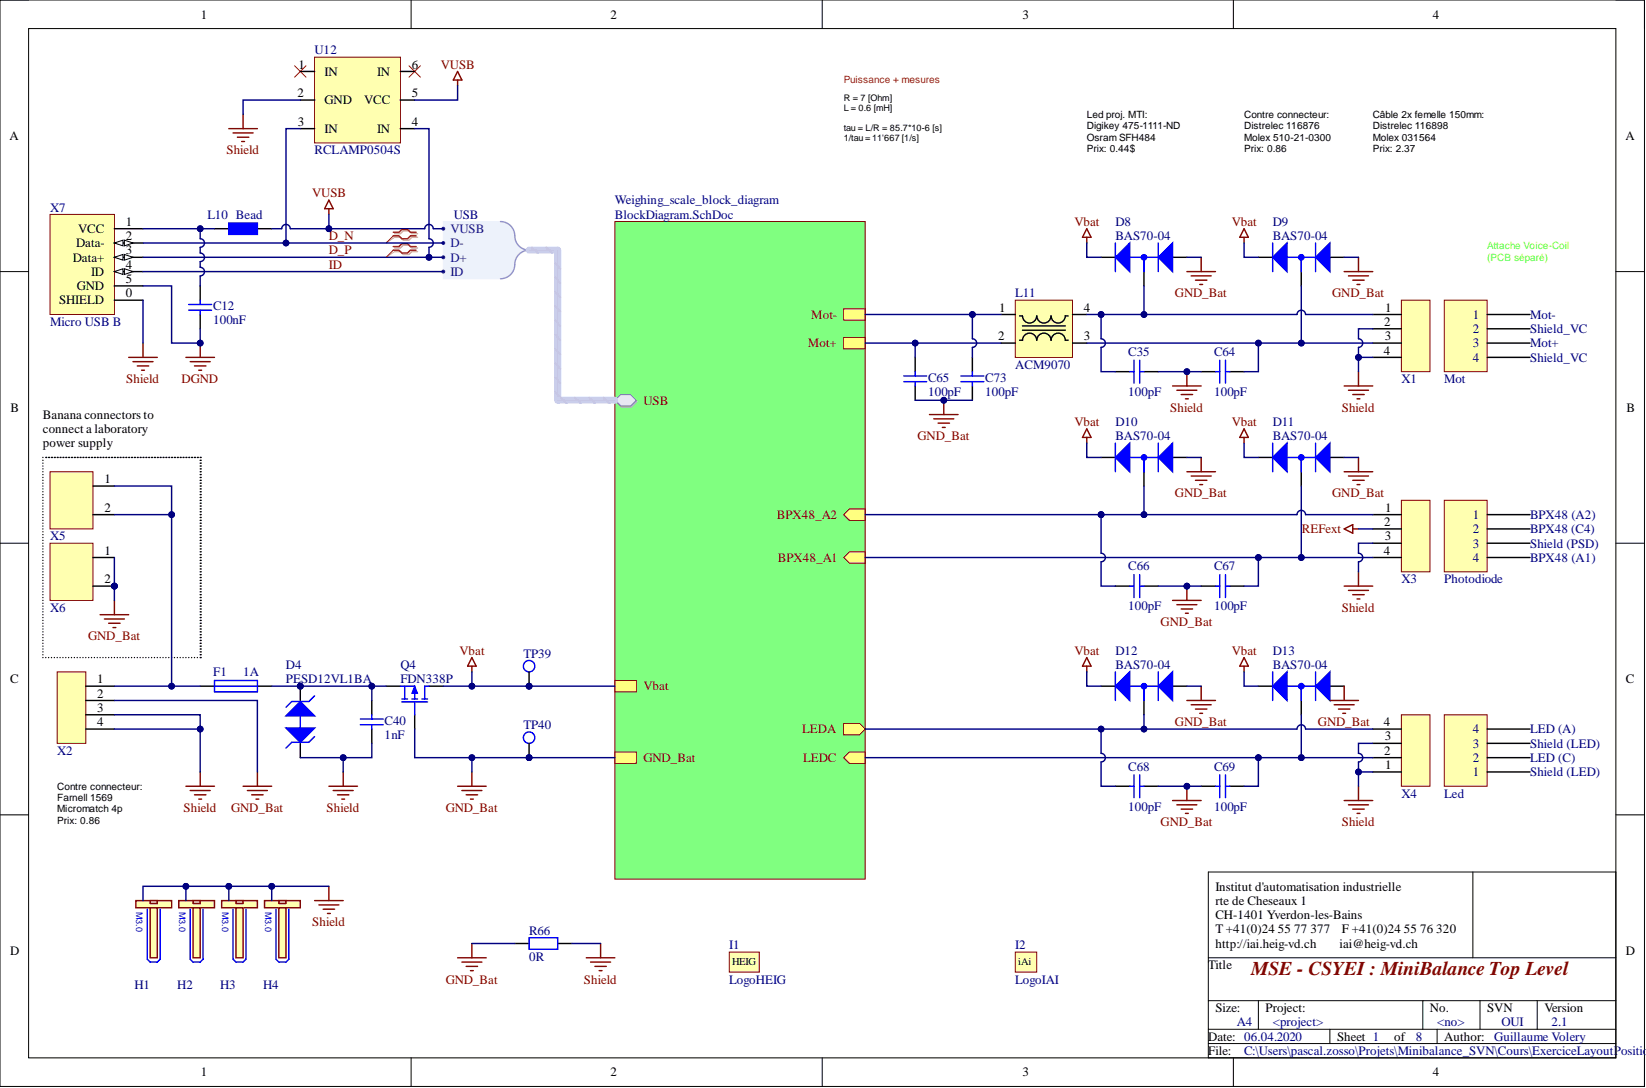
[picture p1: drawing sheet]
<svg xmlns="http://www.w3.org/2000/svg" width="292mm" height="193mm" viewBox="0 0 292 193" stroke-linecap="round" stroke-linejoin="round" font-family="sans-serif">
<defs><g id="words">
<text font-size="3.5" fill="#800000" x="222" y="172.9">MSE - CSYEI : MiniBalance TopLevel</text>
<g font-size="2.3">
<text x="35.6" y="3.3">1</text>
<text x="108.4" y="3.3">2</text>
<text x="181.4" y="3.3">3</text>
<text x="254.3" y="3.3">4</text>
<text x="52.8" y="17.2">2</text>
<text x="53" y="12.2">1</text>
<text x="57.6" y="13.4">IN</text>
<text x="66.9" y="13.4">IN</text>
<text x="73.1" y="17.2">5</text>
<text x="73.1" y="12.2">6</text>
<text x="52.9" y="22.3">3</text>
<text x="57.6" y="18.5">GND</text>
<text x="57.6" y="23.6">IN</text>
<text x="64.6" y="18.5">VCC</text>
<text x="66.9" y="23.6">IN</text>
<text x="73.1" y="22.3">4</text>
<text x="1.7" y="24.8">A</text>
<text x="288.4" y="24.8">A</text>
<text x="13.9" y="41.3">VCC</text>
<text x="22.3" y="40.1">1</text>
<text x="12.9" y="46.4">Data+</text>
<text x="13.5" y="43.9">Data-</text>
<text x="22.3" y="42.6">2</text>
<text x="22.3" y="45.1">3</text>
<text x="22.3" y="47.7">4</text>
<text x="13.6" y="51.5">GND</text>
<text x="16.2" y="48.9">ID</text>
<text x="22.3" y="50.2">5</text>
<text x="22.3" y="52.7">0</text>
<text x="10.5" y="54">SHIELD</text>
<text x="177.3" y="55.3">1</text>
<text x="192.4" y="55.3">4</text>
<text x="245.6" y="57.8">2</text>
<text x="245.8" y="55.3">1</text>
<text x="177.1" y="60.3">2</text>
<text x="192.4" y="60.3">3</text>
<text x="245.6" y="62.9">4</text>
<text x="245.7" y="60.3">3</text>
<text x="1.9" y="73">B</text>
<text x="7.6" y="74.3">Banana connectors to</text>
<text x="7.6" y="76.8">connect a laboratory</text>
<text x="288.6" y="73">B</text>
<text x="7.6" y="79.4">power supply</text>
<text x="18.5" y="85.7">1</text>
<text x="18.5" y="90.8">2</text>
<text x="245.6" y="93.3">2</text>
<text x="245.7" y="95.8">3</text>
<text x="245.8" y="90.8">1</text>
<text x="18.5" y="98.4">1</text>
<text x="245.6" y="98.4">4</text>
<text x="18.5" y="103.4">2</text>
<text x="1.8" y="121.2">C</text>
<text x="17.3" y="123.7">2</text>
<text x="17.3" y="121.2">1</text>
<text x="288.5" y="121.2">C</text>
<text x="17.3" y="126.3">3</text>
<text x="17.3" y="128.8">4</text>
<text x="245.6" y="128.8">4</text>
<text x="245.7" y="131.3">3</text>
<text x="245.6" y="133.9">2</text>
<text x="245.8" y="136.4">1</text>
<text x="215.7" y="158">Institut d'automatisation industrielle</text>
<text x="215.7" y="160.5">rte de Cheseaux 1</text>
<text x="215.7" y="163">CH-1401 Yverdon-les-Bains</text>
<text x="215.7" y="165.6">T +41(0)24</text>
<text x="226.8" y="165.6">55</text>
<text x="229.7" y="165.6">77</text>
<text x="232.5" y="165.6">377</text>
<text x="238.1" y="165.6">F +41(0)24</text>
<text x="249.1" y="165.6">55</text>
<text x="252" y="165.6">76</text>
<text x="254.9" y="165.6">320</text>
<text x="1.8" y="169.4">D</text>
<text x="214.4" y="171.9">Title</text>
<text x="215.7" y="168.1">http://iai.heig-vd.ch</text>
<text x="237.7" y="168.1">iai@heig-vd.ch</text>
<text x="288.5" y="169.4">D</text>
<text x="215.7" y="179.5">Size:</text>
<text x="224.6" y="179.5">Project:</text>
<text x="253.8" y="179.5">No.</text>
<text x="263.9" y="179.5">SVN</text>
<text x="274.1" y="179.5">Version</text>
<text x="214.4" y="184.6">Date: 06.04.2020</text>
<text x="237.3" y="184.6">Sheet 1</text>
<text x="247.4" y="184.6">of</text>
<text x="256.3" y="184.6">Author:</text>
<text x="35.6" y="190.9">1</text>
<text x="108.4" y="190.9">2</text>
<text x="181.4" y="190.9">3</text>
<text x="214.4" y="187.1">File:</text>
<text x="254.3" y="190.9">4</text>
</g>
<g font-size="2.3" fill="#000080">
<text x="55.8" y="9.6">U12</text>
<text x="55.8" y="27.4">RCLAMP0504S</text>
<text x="8.9" y="37.5">X7</text>
<text x="36.8" y="38.8">L10 Bead</text>
<text x="80.5" y="38.8">USB</text>
<text x="109.1" y="36.3">Weighing_scale_block_diagram</text>
<text x="109.1" y="38.8">BlockDiagram.SchDoc</text>
<text x="197.9" y="40.1">D8</text>
<text x="225.8" y="40.1">D9</text>
<text x="197.9" y="42.6">BAS70-04</text>
<text x="225.8" y="42.6">BAS70-04</text>
<text x="180.2" y="52.7">L11</text>
<text x="8.9" y="57.8">Micro USB B</text>
<text x="37.8" y="55">C12</text>
<text x="37.8" y="57.6">100nF</text>
<text x="261.4" y="56.5">1</text>
<text x="261.4" y="59.1">2</text>
<text x="271.5" y="56.5">Mot-</text>
<text x="271.5" y="59.1">Shield_VC</text>
<text x="180.2" y="65.4">ACM9070</text>
<text x="200.2" y="63.1">C35</text>
<text x="215.4" y="63.1">C64</text>
<text x="261.4" y="61.6">3</text>
<text x="261.4" y="64.1">4</text>
<text x="271.5" y="61.6">Mot+</text>
<text x="271.5" y="64.1">Shield_VC</text>
<text x="164.7" y="67.7">C65</text>
<text x="164.7" y="70.2">100pF</text>
<text x="174.8" y="67.7">C73</text>
<text x="174.8" y="70.2">100pF</text>
<text x="200.2" y="70.2">100pF</text>
<text x="215.4" y="70.2">100pF</text>
<text x="248.7" y="67.9">X1</text>
<text x="256.3" y="67.9">Mot</text>
<text x="197.9" y="75.6">D10</text>
<text x="225.8" y="75.6">D11</text>
<text x="197.9" y="78.1">BAS70-04</text>
<text x="225.8" y="78.1">BAS70-04</text>
<text x="8.9" y="95.8">X5</text>
<text x="261.4" y="92">1</text>
<text x="261.4" y="94.6">2</text>
<text x="271.5" y="92">BPX48 (A2)</text>
<text x="271.5" y="94.6">BPX48 (C4)</text>
<text x="200.2" y="101.2">C66</text>
<text x="215.4" y="101.2">C67</text>
<text x="261.4" y="97.1">3</text>
<text x="261.4" y="99.6">4</text>
<text x="271.5" y="97.1">Shield (PSD)</text>
<text x="271.5" y="99.6">BPX48 (A1)</text>
<text x="248.7" y="103.4">X3</text>
<text x="256.3" y="103.4">Photodiode</text>
<text x="8.9" y="108.5">X6</text>
<text x="200.2" y="108.3">100pF</text>
<text x="215.4" y="108.3">100pF</text>
<text x="37.8" y="119.9">F1</text>
<text x="43.1" y="119.9">1A</text>
<text x="50.8" y="118.7">D4</text>
<text x="71.1" y="118.7">Q4</text>
<text x="92.9" y="116.6">TP39</text>
<text x="197.9" y="116.1">D12</text>
<text x="197.9" y="118.7">BAS70-04</text>
<text x="225.8" y="116.1">D13</text>
<text x="225.8" y="118.7">BAS70-04</text>
<text x="50.8" y="121.2">PESD12VL1BA</text>
<text x="71.1" y="121.2">FDN338P</text>
<text x="68.3" y="128.5">C40</text>
<text x="68.3" y="131.1">1nF</text>
<text x="92.9" y="129.3">TP40</text>
<text x="261.4" y="130.1">4</text>
<text x="271.5" y="130.1">LED (A)</text>
<text x="10.2" y="133.9">X2</text>
<text x="200.2" y="136.7">C68</text>
<text x="215.4" y="136.7">C69</text>
<text x="261.4" y="132.6">3</text>
<text x="261.4" y="135.1">2</text>
<text x="261.4" y="137.7">1</text>
<text x="271.5" y="135.1">LED (C)</text>
<text x="271.5" y="132.6">Shield (LED)</text>
<text x="271.5" y="137.7">Shield (LED)</text>
<text x="200.2" y="143.8">100pF</text>
<text x="215.4" y="143.8">100pF</text>
<text x="248.7" y="141.5">X4</text>
<text x="256.3" y="141.5">Led</text>
<text x="93.9" y="165.8">R66</text>
<text x="93.9" y="170.4">0R</text>
<text x="129.4" y="168.4">I1</text>
<text x="180.2" y="168.4">I2</text>
<text x="23.9" y="175.5">H1</text>
<text x="31.5" y="175.5">H2</text>
<text x="39.1" y="175.5">H3</text>
<text x="46.7" y="175.5">H4</text>
<text x="129.4" y="174.4">LogoHEIG</text>
<text x="180.2" y="174.4">LogoIAI</text>
<text x="219.5" y="182">A4</text>
<text x="225.8" y="182">&lt;project&gt;</text>
<text x="251.2" y="184.6">8</text>
<text x="255" y="182">&lt;no&gt;</text>
<text x="265.2" y="184.6">Guillaume Volery</text>
<text x="266.5" y="182">OUI</text>
<text x="275.3" y="182">2.1</text>
<text x="220.8" y="187.1">C:\Users\pascal.zosso\Projets\Minibalance_SVN\Cours\ExerciceLayoutPosition</text>
</g>
<g font-size="2.3" fill="#800000">
<text x="78.2" y="12.2">VUSB</text>
<text x="40.2" y="27.4">Shield</text>
<text x="55.4" y="35">VUSB</text>
<text x="190.7" y="40.1">Vbat</text>
<text x="218.6" y="40.1">Vbat</text>
<text x="58.4" y="47.7">ID</text>
<text x="58.4" y="42.6">D_N</text>
<text x="58.4" y="45.1">D_P</text>
<text x="208.5" y="52.7">GND_Bat</text>
<text x="236.4" y="52.7">GND_Bat</text>
<text x="144" y="56.5">Mot-</text>
<text x="143.4" y="61.6">Mot+</text>
<text x="22.4" y="67.9">Shield</text>
<text x="32.2" y="67.9">DGND</text>
<text x="114.2" y="71.8">USB</text>
<text x="190.7" y="75.6">Vbat</text>
<text x="207.7" y="73">Shield</text>
<text x="218.6" y="75.6">Vbat</text>
<text x="238.1" y="73">Shield</text>
<text x="162.8" y="78.1">GND_Bat</text>
<text x="208.5" y="88.2">GND_Bat</text>
<text x="236.4" y="88.2">GND_Bat</text>
<text x="137.9" y="92">BPX48_A2</text>
<text x="231" y="94.6">REFext</text>
<text x="138" y="99.6">BPX48_A1</text>
<text x="15.6" y="113.6">GND_Bat</text>
<text x="206" y="111.1">GND_Bat</text>
<text x="238.1" y="108.5">Shield</text>
<text x="81.5" y="116.1">Vbat</text>
<text x="190.7" y="116.1">Vbat</text>
<text x="218.6" y="116.1">Vbat</text>
<text x="114.2" y="122.5">Vbat</text>
<text x="142.4" y="130.1">LEDA</text>
<text x="208.5" y="128.8">GND_Bat</text>
<text x="233.9" y="128.8">GND_Bat</text>
<text x="114.2" y="135.1">GND_Bat</text>
<text x="142.5" y="135.1">LEDC</text>
<text x="32.6" y="144">Shield</text>
<text x="41" y="144">GND_Bat</text>
<text x="57.9" y="144">Shield</text>
<text x="79.1" y="144">GND_Bat</text>
<text x="206" y="146.5">GND_Bat</text>
<text x="238.1" y="146.5">Shield</text>
<text x="55.4" y="164.3">Shield</text>
<text x="79.1" y="174.4">GND_Bat</text>
<text x="103.6" y="174.4">Shield</text>
</g>
<g font-size="2.3" fill="#003a70">
<text x="79.9" y="41.3">VUSB</text>
<text x="79.9" y="43.9">D-</text>
<text x="79.9" y="46.4">D+</text>
<text x="79.9" y="48.9">ID</text>
</g>
<g font-size="1.9">
<text x="129.9" y="171.2">HEIG</text>
<text x="180.7" y="171.2">iAi</text>
</g>
<text font-size="1.8" fill="#f00" x="149.7" y="14.8">Puissance + mesures</text>
<g font-size="1.8">
<text x="192.9" y="20.9">Led proj. MTI:</text>
<text x="192.9" y="22.9">Digikey 475-1111-ND</text>
<text x="220.8" y="20.9">Contre connecteur:</text>
<text x="220.8" y="22.9">Distrelec 116876</text>
<text x="243.6" y="20.9">Câble 2x femelle 150mm:</text>
<text x="243.6" y="22.9">Distrelec 116898</text>
<text x="192.9" y="24.9">Osram SFH484</text>
<text x="192.9" y="27">Prix: 0.44$</text>
<text x="220.8" y="24.9">Molex 510-21-0300</text>
<text x="220.8" y="27">Prix: 0.86</text>
<text x="243.6" y="24.9">Molex 031564</text>
<text x="243.6" y="27">Prix: 2.37</text>
<text x="10.2" y="140">Contre connecteur:</text>
<text x="10.2" y="142.1">Farnell 1569</text>
<text x="10.2" y="144.1">Micromatch 4p</text>
<text x="10.2" y="146.1">Prix: 0.86</text>
</g>
<g font-size="1.8" fill="#84ff00">
<text x="263.9" y="44.2">Attache Voice-Coil</text>
<text x="263.9" y="46.2">(PCB séparé)</text>
</g>
<g font-size="1.6">
<text x="149.7" y="17.9">R = 7 [Ohm]</text>
<text x="149.7" y="19.7">L = 0.6 [mH]</text>
<text x="149.7" y="23.2">tau = L/R = 85.7*10-6 [s]</text>
<text x="149.7" y="25">1/tau = 11'667 [1/s]</text>
</g>
<g font-size="1.6" fill="#00f">
<text x="24.2" y="161.8" transform="rotate(90 24.2 161.8)">M3.0</text>
<text x="31.8" y="161.8" transform="rotate(90 31.8 161.8)">M3.0</text>
<text x="39.4" y="161.8" transform="rotate(90 39.4 161.8)">M3.0</text>
<text x="47" y="161.8" transform="rotate(90 47 161.8)">M3.0</text>
</g>
</g></defs>
<g fill="none" stroke="#000" stroke-width=".18">
<path d="M0 0h291.8v192.7h-291.8zM0 0h5.1M73 0v5.1M145.9 0v5.1M218.9 0v5.1M286.8 0h5v5.1M5.1 5.1h281.7v182.5h-281.7zM0 48.2h5.1M286.8 48.2h5M0 96.3h5.1M286.8 96.3h5M0 144.5h5.1"/>
<path d="M214.4 154.7h72.4v32.9h-72.4zM261.4 154.7v15.2M286.8 144.5h5M214.4 169.9h72.4M214.4 177.5h72.4M223.3 177.5v5.1M252.5 177.5v5.1M262.6 177.5v5.1M272.8 177.5v5.1M73 187.6v5.1M145.9 187.6v5.1M214.4 185.1h72.4"/>
<path d="M214.4 182.6h72.4M218.9 187.6v5.1M236 182.6v2.5M255 182.6v2.5M291.8 187.6v5.1"/>
</g>
<path d="M109.1 39.3h44.4v116.6h-44.4z" fill-rule="evenodd" fill="#80ff80"/>
<path d="M109.1 39.3h44.4v116.6h-44.4z" fill="none" stroke="#800000" stroke-width=".18"/>
<path d="M149.7 128.3h2.8l1 1-1 1h-2.8z" fill-rule="evenodd" fill="#ffff80"/>
<path d="M149.7 128.3h2.8l1 1-1 1h-2.8z" fill="none" stroke="#800000" stroke-width=".18"/>
<path d="M149.7 134.4l1-1h2.8v2h-2.8z" fill-rule="evenodd" fill="#ffff80"/>
<path d="M149.7 134.4l1-1h2.8v2h-2.8z" fill="none" stroke="#800000" stroke-width=".18"/>
<path d="M149.7 91.3l1-1h2.8v2h-2.8z" fill-rule="evenodd" fill="#ffff80"/>
<path d="M149.7 91.3l1-1h2.8v2h-2.8z" fill="none" stroke="#800000" stroke-width=".18"/>
<path d="M149.7 98.9l1-1h2.8v2h-2.8z" fill-rule="evenodd" fill="#ffff80"/>
<path d="M149.7 98.9l1-1h2.8v2h-2.8z" fill="none" stroke="#800000" stroke-width=".18"/>
<path d="M149.7 54.8h3.8v2h-3.8z" fill-rule="evenodd" fill="#ffff80"/>
<path d="M149.7 54.8h3.8v2h-3.8z" fill="none" stroke="#800000" stroke-width=".18"/>
<path d="M149.7 59.8h3.8v2.1h-3.8z" fill-rule="evenodd" fill="#ffff80"/>
<path d="M149.7 59.8h3.8v2.1h-3.8z" fill="none" stroke="#800000" stroke-width=".18"/>
<path d="M109.1 120.7h3.8v2h-3.8z" fill-rule="evenodd" fill="#ffff80"/>
<path d="M109.1 120.7h3.8v2h-3.8z" fill="none" stroke="#800000" stroke-width=".18"/>
<path d="M109.1 133.4h3.8v2h-3.8z" fill-rule="evenodd" fill="#ffff80"/>
<path d="M109.1 133.4h3.8v2h-3.8z" fill="none" stroke="#800000" stroke-width=".18"/>
<path d="M109.2 71.2l1.1-1h1.7l1.1 1-1.1 1.1h-1.7z" fill-rule="evenodd" fill="#bac0ca"/>
<path d="M109.2 71.2l1.1-1h1.7l1.1 1-1.1 1.1h-1.7z" fill="none" stroke="#a6acb6" stroke-width=".18"/>
<path d="M109.1 71l1-1h1.8l1 1-1 1h-1.8z" fill-rule="evenodd" fill="#d5e4ff"/>
<path d="M109.1 71l1-1h1.8l1 1-1 1h-1.8z" fill="none" stroke="#71809b" stroke-width=".18"/>
<g fill="none" stroke="#800000" stroke-width=".25">
<path d="M238.5 68.5h5.1M239.3 69.2h3.6M240.1 70h2M240.8 70.7h.5M241.1 65.9v2.6M83.7 116.6l.8 1.6h-1.5zM83.7 118.2v1M238.5 104h5.1M239.3 104.7h3.6M240.1 105.5h2M240.8 106.2h.5M241.1 101.4v2.6"/>
<path d="M58.4 139.4h5M60.9 136.9v2.5M81.2 139.4h5.1M83.7 136.9v2.5M241.1 139.4v2.6M55.8 159.7h5.1M58.4 157.2v2.5M59.1 140.2h3.6M59.9 141h2M60.6 141.7h.6M82 140.2h3.5M82.7 141h2.1"/>
<path d="M83.5 141.7h.5M238.5 142h5.1M239.3 142.7h3.6M240.1 143.5h2M240.8 144.3h.5M56.6 160.5h3.5M57.4 161.3h2M58.1 162h.5"/>
</g>
<path d="M256.3 53.2h7.6v12.7h-7.6z" fill-rule="evenodd" fill="#ffffb0"/>
<path d="M256.3 53.2h7.6v12.7h-7.6z" fill="none" stroke="#800000" stroke-width=".18"/>
<path d="M263.9 60.8h7.6" fill="none" stroke="#000" stroke-width=".25"/>
<path d="M208.1 106.5h5.1M208.8 107.2h3.6M209.6 108h2M210.4 108.8h.5M210.6 104v2.5" fill="none" stroke="#800000" stroke-width=".25"/>
<circle cx="210.6" cy="104" r=".51" fill="#000080"/>
<circle cx="210.6" cy="104" r=".51" fill="none" stroke="#000080" stroke-width=".18"/>
<path d="M210.6 139.4v2.6M208.1 142h5.1M208.8 142.7h3.6M209.6 143.5h2M210.4 144.3h.5" fill="none" stroke="#800000" stroke-width=".25"/>
<circle cx="210.6" cy="139.5" r=".51" fill="#000080"/>
<circle cx="210.6" cy="139.5" r=".51" fill="none" stroke="#000080" stroke-width=".18"/>
<path d="M43.1 139.4h5.1M45.7 136.9v2.5M43.9 140.2h3.6M44.7 141h2M45.4 141.7h.5" fill="none" stroke="#800000" stroke-width=".25"/>
<path d="M197.9 104h2.6M203 104h2.5M213.2 104h2.5M218.2 104h2.6M68.5 121.7h2.6M73.6 126.8v2.5M76.1 121.7h2.6M197.9 139.4h2.6M203 139.4h2.5M213.2 139.4h2.5M218.2 139.4h2.6" fill="none" stroke="#000" stroke-width=".25"/>
<g fill="none" stroke="#00f" stroke-width=".25">
<path d="M200.5 104h.7M201.2 101.9v4.1M202.2 101.9v4.1M202.2 104h.8M215.7 104h.8M216.5 101.9v4.1M217.5 104h.7M217.5 101.9v4.1M71.1 121.7h2.5v2.3M71.3 124.5h4.6M71.3 124h1M71.8 121.7v2.3"/>
<path d="M73.1 124h1M73.6 124.5v2.3M74.9 124h1M75.4 121.7v2.3M200.5 139.4h.7M201.2 137.4v4.1M202.2 137.4v4.1M202.2 139.4h.8M215.7 139.4h.8M216.5 137.4v4.1M217.5 137.4v4.1M217.5 139.4h.7"/>
</g>
<path d="M73.6 121.7l.5 1.3h-1z" fill="#00f"/>
<path d="M73.6 121.7l.5 1.3h-1z" fill="none" stroke="#00f" stroke-width=".18"/>
<path d="M75.4 121.7h.7" fill="none" stroke="#00f" stroke-width=".25"/>
<circle cx="93.9" cy="121.7" r=".51" fill="#000080"/>
<circle cx="93.9" cy="121.7" r=".51" fill="none" stroke="#000080" stroke-width=".18"/>
<circle cx="93.9" cy="118.2" r="1.02" fill="none" stroke="#00f" stroke-width=".25"/>
<path d="M93.9 119.2v2.5" fill="none" stroke="#000" stroke-width=".25"/>
<circle cx="93.9" cy="121.7" r=".51" fill="#000080"/>
<circle cx="93.9" cy="121.7" r=".51" fill="none" stroke="#000080" stroke-width=".18"/>
<circle cx="93.9" cy="134.4" r=".51" fill="#000080"/>
<circle cx="93.9" cy="134.4" r=".51" fill="none" stroke="#000080" stroke-width=".18"/>
<circle cx="93.9" cy="130.8" r="1.02" fill="none" stroke="#00f" stroke-width=".25"/>
<path d="M93.9 131.8v2.6" fill="none" stroke="#000" stroke-width=".25"/>
<circle cx="93.9" cy="134.4" r=".51" fill="#000080"/>
<circle cx="93.9" cy="134.4" r=".51" fill="none" stroke="#000080" stroke-width=".18"/>
<path d="M10.2 119.2h5v12.6h-5z" fill-rule="evenodd" fill="#ffffb0"/>
<path d="M10.2 119.2h5v12.6h-5z" fill="none" stroke="#800000" stroke-width=".18"/>
<path d="M15.2 124.2h5.1M15.2 126.8h5.1M15.2 129.3h5.1M15.2 121.7h5.1" fill="none" stroke="#000" stroke-width=".25"/>
<path d="M248.7 53.2h5.1v12.7h-5.1z" fill-rule="evenodd" fill="#ffffb0"/>
<path d="M248.7 53.2h5.1v12.7h-5.1z" fill="none" stroke="#800000" stroke-width=".18"/>
<path d="M243.6 58.3h5.1M243.6 55.8h5.1M243.6 60.8h5.1M243.6 63.4h5.1" fill="none" stroke="#000" stroke-width=".25"/>
<path d="M248.7 88.7h5.1v12.7h-5.1z" fill-rule="evenodd" fill="#ffffb0"/>
<path d="M248.7 88.7h5.1v12.7h-5.1z" fill="none" stroke="#800000" stroke-width=".18"/>
<path d="M243.6 93.8h5.1M243.6 96.3h5.1M243.6 98.9h5.1M243.6 91.3h5.1" fill="none" stroke="#000" stroke-width=".25"/>
<path d="M238.5 93.8l1.6-.8v1.6zM240.1 93.8h1" fill="none" stroke="#800000" stroke-width=".25"/>
<path d="M248.7 126.8h5.1v12.6h-5.1z" fill-rule="evenodd" fill="#ffffb0"/>
<path d="M248.7 126.8h5.1v12.6h-5.1z" fill="none" stroke="#800000" stroke-width=".18"/>
<path d="M243.6 134.4h5.1M243.6 131.8h5.1M243.6 129.3h5.1M243.6 136.9h5.1" fill="none" stroke="#000" stroke-width=".25"/>
<circle cx="53.3" cy="121.7" r=".51" fill="#000080"/>
<circle cx="53.3" cy="121.7" r=".51" fill="none" stroke="#000080" stroke-width=".18"/>
<path d="M53.3 121.7v2.5M53.3 131.8v2.6" fill="none" stroke="#000" stroke-width=".25"/>
<circle cx="53.3" cy="121.7" r=".51" fill="#000080"/>
<circle cx="53.3" cy="121.7" r=".51" fill="none" stroke="#000080" stroke-width=".18"/>
<path d="M50.8 129.1h5l-2.5 2.6z" fill="#00f"/>
<path d="M50.8 129.1h5l-2.5 2.6zM55.8 130.6l-1 1.1h-3l-1 1" fill="none" stroke="#00f" stroke-width=".25"/>
<path d="M50.8 127l2.5-2.6 2.5 2.6z" fill="#00f"/>
<path d="M50.8 127l2.5-2.6 2.5 2.6zM53.3 126.8v2.5M55.8 123.4l-1 1h-3l-1 1" fill="none" stroke="#00f" stroke-width=".25"/>
<path d="M33 139.4h5.1M35.5 136.9v2.5M33.8 140.2h3.5M34.5 141h2M35.3 141.7h.5" fill="none" stroke="#800000" stroke-width=".25"/>
<path d="M203 48.2v2.5M208.1 45.6h2.5" fill="none" stroke="#000" stroke-width=".25"/>
<path d="M205.5 45.6l2.6-2.5v5.1z" fill="#00f"/>
<path d="M205.5 45.6l2.6-2.5v5.1zM205.5 43.1v5.1" fill="none" stroke="#00f" stroke-width=".25"/>
<path d="M195.4 45.6h2.5" fill="none" stroke="#000" stroke-width=".25"/>
<path d="M197.9 45.6l2.6-2.5v5.1z" fill="#00f"/>
<path d="M197.9 45.6l2.6-2.5v5.1zM197.9 43.1v5.1M200.5 45.6h5M203 45.6v2.6" fill="none" stroke="#00f" stroke-width=".25"/>
<circle cx="203" cy="45.6" r=".51" fill="#00f"/>
<circle cx="203" cy="45.6" r=".51" fill="none" stroke="#00f" stroke-width=".18"/>
<path d="M192.9 40.6l.7 1.5h-1.5zM192.9 42.1v1M210.6 48.2h5.1M211.4 48.9h3.5M212.1 49.7h2.1M212.9 50.5h.5M213.2 45.6v2.6" fill="none" stroke="#800000" stroke-width=".25"/>
<path d="M230.9 48.2v2.5M236 45.6h2.5" fill="none" stroke="#000" stroke-width=".25"/>
<path d="M233.5 45.6l2.5-2.5v5.1z" fill="#00f"/>
<path d="M233.5 45.6l2.5-2.5v5.1zM233.5 43.1v5.1" fill="none" stroke="#00f" stroke-width=".25"/>
<path d="M223.3 45.6h2.5" fill="none" stroke="#000" stroke-width=".25"/>
<path d="M225.8 45.6l2.6-2.5v5.1z" fill="#00f"/>
<path d="M225.8 45.6l2.6-2.5v5.1zM225.8 43.1v5.1M228.4 45.6h5.1M230.9 45.6v2.6" fill="none" stroke="#00f" stroke-width=".25"/>
<circle cx="230.9" cy="45.6" r=".51" fill="#00f"/>
<circle cx="230.9" cy="45.6" r=".51" fill="none" stroke="#00f" stroke-width=".18"/>
<path d="M220.8 40.6l.7 1.5h-1.5zM220.8 42.1v1M238.5 48.2h5.1M239.3 48.9h3.6M240.1 49.7h2M240.8 50.5h.5M241.1 45.6v2.6" fill="none" stroke="#800000" stroke-width=".25"/>
<path d="M203 83.7v2.5M208.1 81.1h2.5" fill="none" stroke="#000" stroke-width=".25"/>
<path d="M205.5 81.1l2.6-2.5v5.1z" fill="#00f"/>
<path d="M205.5 78.6v5.1M205.5 81.1l2.6-2.5v5.1z" fill="none" stroke="#00f" stroke-width=".25"/>
<path d="M195.4 81.1h2.5" fill="none" stroke="#000" stroke-width=".25"/>
<path d="M197.9 81.1l2.6-2.5v5.1z" fill="#00f"/>
<path d="M197.9 78.6v5.1M197.9 81.1l2.6-2.5v5.1zM200.5 81.1h5M203 81.1v2.6" fill="none" stroke="#00f" stroke-width=".25"/>
<circle cx="203" cy="81.1" r=".51" fill="#00f"/>
<circle cx="203" cy="81.1" r=".51" fill="none" stroke="#00f" stroke-width=".18"/>
<path d="M192.9 76.1l.7 1.5h-1.5zM192.9 77.6v1M210.6 83.7h5.1M211.4 84.4h3.5M212.1 85.2h2.1M212.9 86h.5M213.2 81.1v2.6" fill="none" stroke="#800000" stroke-width=".25"/>
<path d="M230.9 83.7v2.5M236 81.1h2.5" fill="none" stroke="#000" stroke-width=".25"/>
<path d="M233.5 81.1l2.5-2.5v5.1z" fill="#00f"/>
<path d="M233.5 78.6v5.1M233.5 81.1l2.5-2.5v5.1z" fill="none" stroke="#00f" stroke-width=".25"/>
<path d="M223.3 81.1h2.5" fill="none" stroke="#000" stroke-width=".25"/>
<path d="M225.8 81.1l2.6-2.5v5.1z" fill="#00f"/>
<path d="M225.8 78.6v5.1M225.8 81.1l2.6-2.5v5.1zM228.4 81.1h5.1M230.9 81.1v2.6" fill="none" stroke="#00f" stroke-width=".25"/>
<circle cx="230.9" cy="81.1" r=".51" fill="#00f"/>
<circle cx="230.9" cy="81.1" r=".51" fill="none" stroke="#00f" stroke-width=".18"/>
<path d="M220.8 76.1l.7 1.5h-1.5zM220.8 77.6v1M238.5 83.7h5.1M239.3 84.4h3.6M240.1 85.2h2M240.8 86h.5M241.1 81.1v2.6" fill="none" stroke="#800000" stroke-width=".25"/>
<path d="M203 124.2v2.6M208.1 121.7h2.5" fill="none" stroke="#000" stroke-width=".25"/>
<path d="M205.5 121.7l2.6-2.5v5z" fill="#00f"/>
<path d="M205.5 119.2v5M205.5 121.7l2.6-2.5v5z" fill="none" stroke="#00f" stroke-width=".25"/>
<path d="M195.4 121.7h2.5" fill="none" stroke="#000" stroke-width=".25"/>
<path d="M197.9 121.7l2.6-2.5v5z" fill="#00f"/>
<path d="M197.9 119.2v5M197.9 121.7l2.6-2.5v5zM200.5 121.7h5M203 121.7v2.5" fill="none" stroke="#00f" stroke-width=".25"/>
<circle cx="203" cy="121.7" r=".51" fill="#00f"/>
<circle cx="203" cy="121.7" r=".51" fill="none" stroke="#00f" stroke-width=".18"/>
<path d="M192.9 116.6l.7 1.6h-1.5zM192.9 118.2v1M210.6 124.2h5.1M211.4 125h3.5M212.1 125.8h2.1M212.9 126.5h.5M213.2 121.7v2.5" fill="none" stroke="#800000" stroke-width=".25"/>
<path d="M230.9 124.2v2.6M236 121.7h2.5" fill="none" stroke="#000" stroke-width=".25"/>
<path d="M233.5 121.7l2.5-2.5v5z" fill="#00f"/>
<path d="M233.5 119.2v5M233.5 121.7l2.5-2.5v5z" fill="none" stroke="#00f" stroke-width=".25"/>
<path d="M223.3 121.7h2.5" fill="none" stroke="#000" stroke-width=".25"/>
<path d="M225.8 121.7l2.6-2.5v5z" fill="#00f"/>
<path d="M225.8 119.2v5M225.8 121.7l2.6-2.5v5zM228.4 121.7h5.1M230.9 121.7v2.5" fill="none" stroke="#00f" stroke-width=".25"/>
<circle cx="230.9" cy="121.7" r=".51" fill="#00f"/>
<circle cx="230.9" cy="121.7" r=".51" fill="none" stroke="#00f" stroke-width=".18"/>
<path d="M220.8 116.6l.7 1.6h-1.5zM220.8 118.2v1M236 124.2h5.1M236.8 125h3.5M237.5 125.8h2.1M238.3 126.5h.5M238.5 121.7v2.5" fill="none" stroke="#800000" stroke-width=".25"/>
<path d="M66 124.2v2.6M66 129.3v2.5" fill="none" stroke="#000" stroke-width=".25"/>
<path d="M63.9 127.5h4.1M63.9 128.5h4.1M66 126.8v.7M66 128.5v.8" fill="none" stroke="#00f" stroke-width=".25"/>
<circle cx="20.3" cy="104" r=".51" fill="#000080"/>
<circle cx="20.3" cy="104" r=".51" fill="none" stroke="#000080" stroke-width=".18"/>
<path d="M8.9 96.3h7.6v10.2h-7.6z" fill-rule="evenodd" fill="#ffffb0"/>
<path d="M8.9 96.3h7.6v10.2h-7.6z" fill="none" stroke="#800000" stroke-width=".18"/>
<path d="M16.5 98.9h3.8M16.5 104h3.8" fill="none" stroke="#000" stroke-width=".25"/>
<circle cx="20.3" cy="104" r=".51" fill="#000080"/>
<circle cx="20.3" cy="104" r=".51" fill="none" stroke="#000080" stroke-width=".18"/>
<path d="M8.9 83.7h7.6v10.1h-7.6z" fill-rule="evenodd" fill="#ffffb0"/>
<path d="M8.9 83.7h7.6v10.1h-7.6z" fill="none" stroke="#800000" stroke-width=".18"/>
<g fill="none" stroke="#000" stroke-width=".25">
<path d="M7.6 81.1h.1M7.6 81.6h.1M7.6 82.1v.1M7.6 82.7h.1M7.6 83.2h.1M7.6 83.7h.1M7.6 84.2h.1M7.6 84.7h.1M7.6 85.2h.1M7.6 85.7h.1M7.6 86.2h.1M7.6 86.7h.1"/>
<path d="M7.6 87.2h.1M7.6 87.7h.1M7.6 88.2h.1M7.6 88.7h.1M7.6 89.2v.1M7.6 89.8h.1M7.6 90.3h.1M7.6 90.8h.1M7.6 91.3h.1M7.6 91.8h.1M7.6 92.3h.1M7.6 92.8h.1"/>
<path d="M7.6 93.3h.1M7.6 93.8h.1M7.6 94.3h.1M7.6 94.8h.1M7.6 95.3h.1M7.6 95.8h.1M7.6 96.3v.1M7.6 96.9h.1M7.6 97.4h.1M7.6 97.9h.1M7.6 98.4h.1M7.6 98.9h.1"/>
<path d="M7.6 99.4h.1M7.6 99.9h.1M8.1 81.1h.1M8.6 81.1h.1M9.1 81.1h.1M9.6 81.1h.1M10.2 81.1h.1M10.7 81.1h.1M11.2 81.1h.1M11.7 81.1h.1M12.2 81.1h.1M12.7 81.1h.1"/>
<path d="M13.2 81.1h.1M13.7 81.1h.1M14.2 81.1h.1M14.7 81.1h.1M15.2 81.1h.1M15.7 81.1h.1M16.2 81.1h.1M16.5 86.2h3.8M16.5 91.3h3.8M16.7 81.1h.1M17.3 81.1h.1M17.8 81.1h.1"/>
<path d="M18.3 81.1h.1M18.8 81.1h.1M19.3 81.1h.1M19.8 81.1h.1M20.3 81.1h.1M20.8 81.1h.1M21.3 81.1h.1M21.8 81.1h.1M22.3 81.1h.1M22.8 81.1h.1M23.3 81.1h.1M23.9 81.1h.1"/>
<path d="M24.4 81.1h.1M24.9 81.1h.1M25.4 81.1h.1M25.9 81.1h.1M26.4 81.1h.1M26.9 81.1h.1M27.4 81.1h.1M27.9 81.1h.1M28.4 81.1h.1M28.9 81.1h.1M29.4 81.1h.1M29.9 81.1h.1"/>
<path d="M30.5 81.1h.1M31 81.1h.1M31.5 81.1h.1M32 81.1h.1M32.5 81.1h.1M33 81.1h.1M33.5 81.1h.1M34 81.1h.1M34.5 81.1h.1M35 81.1h.1M35.5 81.1h.1M35.5 99.9h.1"/>
<path d="M35.5 99.4h.1M35.5 98.9h.1M35.5 98.4h.1M35.5 97.9h.1M35.5 97.4h.1M35.5 96.9h.1M35.5 96.3h.1M35.5 95.8h.1M35.5 95.3h.1M35.5 94.8h.1M35.5 94.3h.1M35.5 93.8h.1"/>
<path d="M35.5 93.3h.1M35.5 92.8h.1M35.5 92.3h.1M35.5 91.8h.1M35.5 91.3h.1M35.5 90.8h.1M35.5 90.3h.1M35.5 89.8h.1M35.5 89.2h.1M35.5 88.7h.1M35.5 88.2h.1M35.5 87.7h.1"/>
<path d="M35.5 87.2h.1M35.5 86.7h.1M35.5 86.2h.1M35.5 85.7h.1M35.5 85.2h.1M35.5 84.7h.1M35.5 84.2h.1M35.5 83.7h.1M35.5 83.2h.1M35.5 82.7h.1M35.5 82.1h.1M35.5 81.6h.1"/>
<path d="M7.6 100.4h.1M7.6 100.9h.1M7.6 101.4h.1M7.6 101.9h.1M7.6 102.4h.1M7.6 102.9h.1M7.6 103.4v.1M7.6 104h.1M7.6 104.5h.1M7.6 105h.1M7.6 105.5h.1M7.6 106h.1"/>
<path d="M7.6 106.5h.1M7.6 107h.1M7.6 107.5h.1M7.6 108h.1M7.6 108.5h.1M7.6 109h.1M7.6 109.5h.1M7.6 110h.1M7.6 110.5v.1M7.6 111.1h.1M7.6 111.6h.1M7.6 112.1h.1"/>
<path d="M7.6 112.6h.1M7.6 113.1h.1M7.6 113.6h.1M7.6 114.1h.1M7.6 114.6h.1M7.6 115.1h.1M7.6 115.6h.1M7.6 116.1h.1M7.6 116.6h.1M8.1 116.6h.1M8.6 116.6h.1M9.1 116.6h.1"/>
<path d="M9.6 116.6h.1M10.2 116.6h.1M10.7 116.6h.1M11.2 116.6h.1M11.7 116.6h.1M12.2 116.6h.1M12.7 116.6h.1M13.2 116.6h.1M13.7 116.6h.1M14.2 116.6h.1M14.7 116.6h.1M15.2 116.6h.1"/>
<path d="M15.7 116.6h.1M16.2 116.6h.1M16.7 116.6h.1M17.3 116.6h.1M17.8 116.6h.1M18.3 116.6h.1M18.8 116.6h.1M19.3 116.6h.1M19.8 116.6h.1M20.3 116.6h.1M20.8 116.6h.1M21.3 116.6h.1"/>
<path d="M21.8 116.6h.1M22.3 116.6h.1M22.8 116.6h.1M23.3 116.6h.1M23.9 116.6h.1M24.4 116.6h.1M24.9 116.6h.1M25.4 116.6h.1M25.9 116.6h.1M26.4 116.6h.1M26.9 116.6h.1M27.4 116.6h.1"/>
<path d="M27.9 116.6h.1M28.4 116.6h.1M28.9 116.6h.1M29.4 116.6h.1M29.9 116.6h.1M30.5 116.6h.1M31 116.6h.1M31.5 116.6h.1M32 116.6h.1M32.5 116.6h.1M33 116.6h.1M33.5 116.6h.1"/>
<path d="M34 116.6h.1M34.5 116.6h.1M35 116.6h.1M35.5 116.6h.1M35.5 116.1h.1M35.5 115.6h.1M35.5 115.1h.1M35.5 114.6h.1M35.5 114.1h.1M35.5 113.6h.1M35.5 113.1h.1M35.5 112.6h.1"/>
<path d="M35.5 112.1h.1M35.5 111.6h.1M35.5 111.1h.1M35.5 110.5h.1M35.5 110h.1M35.5 109.5h.1M35.5 109h.1M35.5 108.5h.1M35.5 108h.1M35.5 107.5h.1M35.5 107h.1M35.5 106.5h.1"/>
<path d="M35.5 106h.1M35.5 105.5h.1M35.5 105h.1M35.5 104.5h.1M35.5 104h.1M35.5 103.4h.1M35.5 102.9h.1M35.5 102.4h.1M35.5 101.9h.1M35.5 101.4h.1M35.5 100.9h.1M35.5 100.4h.1"/>
</g>
<path d="M17.8 109h5M18.5 109.8h3.6M19.3 110.5h2M20 111.3h.6M20.3 106.5v2.5" fill="none" stroke="#800000" stroke-width=".25"/>
<path d="M180.2 168.9h3.8v3.5h-3.8z" fill-rule="evenodd" fill="#ffffb0"/>
<path d="M180.2 168.9h3.8v3.5h-3.8z" fill="none" stroke="#800000" stroke-width=".18"/>
<path d="M129.4 168.9h5.3v3.5h-5.3z" fill-rule="evenodd" fill="#ffffb0"/>
<path d="M129.4 168.9h5.3v3.5h-5.3z" fill="none" stroke="#800000" stroke-width=".18"/>
<g fill="none" stroke="#800000" stroke-width=".25">
<path d="M33 63.4h5.1M33.8 64.1h3.5M34.5 64.9h2M35.3 65.7h.5M35.5 60.8v2.6M81.2 169.9h5.1M82 170.6h3.5M82.7 171.4h2.1M83.5 172.2h.5M83.7 167.3v2.6M104 169.9h5.1M104.8 170.6h3.6"/>
<path d="M105.6 171.4h2M106.3 172.2h.5M106.6 167.3v2.6"/>
</g>
<path d="M91.4 167.3h2.5M99 167.3h2.5" fill="none" stroke="#000" stroke-width=".25"/>
<path d="M93.9 166.3h5.1v2.1h-5.1z" fill="none" stroke="#00f" stroke-width=".25"/>
<circle cx="35.5" cy="60.8" r=".51" fill="#000080"/>
<circle cx="35.5" cy="60.8" r=".51" fill="none" stroke="#000080" stroke-width=".18"/>
<path d="M35.5 50.7v2.5M35.5 55.8v2.5M38.1 40.6h2.5M45.7 40.6h2.5" fill="none" stroke="#000" stroke-width=".25"/>
<path d="M33.5 54h4.1M33.5 55h4.1M35.5 53.2v.8M35.5 55v.8" fill="none" stroke="#00f" stroke-width=".25"/>
<path d="M40.6 39.6h5.1v2h-5.1z" fill-rule="evenodd" fill="#00f"/>
<path d="M40.6 39.6h5.1v2h-5.1z" fill="none" stroke="#00f" stroke-width=".25"/>
<path d="M78.7 39.3h10.1a2.62 2.62 0 0 1 2.6 3.2l.6 1 1.3 .9-1.3 .8-.6 1.1a2.62 2.62 0 0 1-2.6 3.1h-10.1z" fill-rule="evenodd" fill="#edf2fb"/>
<path d="M78.7 39.3h10.1a2.62 2.62 0 0 1 2.6 3.2l.6 1 1.3 .9-1.3 .8-.6 1.1a2.62 2.62 0 0 1-2.6 3.1h-10.1z" fill="none" stroke="#edf2fb" stroke-width=".18"/>
<path d="M88.8 39.3a2.53 2.53 0 0 1 2.6 2.5 2.53 2.53 0 0 0 2.5 2.6 2.54 2.54 0 0 0-2.5 2.5 2.53 2.53 0 0 1-2.6 2.5" fill="none" stroke="#8f9ec9" stroke-width=".25"/>
<circle cx="78.7" cy="40.6" r=".25" fill="#003a70"/>
<circle cx="78.7" cy="40.6" r=".25" fill="none" stroke="#003a70" stroke-width=".18"/>
<circle cx="78.7" cy="43.1" r=".25" fill="#003a70"/>
<circle cx="78.7" cy="43.1" r=".25" fill="none" stroke="#003a70" stroke-width=".18"/>
<circle cx="78.7" cy="45.6" r=".25" fill="#003a70"/>
<circle cx="78.7" cy="45.6" r=".25" fill="none" stroke="#003a70" stroke-width=".18"/>
<circle cx="78.7" cy="48.2" r=".25" fill="#003a70"/>
<circle cx="78.7" cy="48.2" r=".25" fill="none" stroke="#003a70" stroke-width=".18"/>
<path d="M52.3 11.7l2 2M54.3 11.7l-2 2M72.6 11.7l2 2M74.6 11.7l-2 2" fill="none" stroke="#f00" stroke-width=".18"/>
<path d="M81.2 12.7l.8 1.5h-1.6zM81.2 14.2v1M40.6 22.8h5.1M41.4 23.6h3.5M42.1 24.3h2.1M42.9 25.1h.5M43.1 20.3v2.5" fill="none" stroke="#800000" stroke-width=".25"/>
<path d="M55.8 10.1h15.3v15.3h-15.3z" fill-rule="evenodd" fill="#ffffb0"/>
<path d="M55.8 10.1h15.3v15.3h-15.3z" fill="none" stroke="#800000" stroke-width=".18"/>
<path d="M53.3 12.7h2.5M53.3 17.7h2.5M71.1 12.7h2.5M71.1 17.7h2.5M53.3 22.8h2.5M71.1 22.8h2.5" fill="none" stroke="#000" stroke-width=".25"/>
<path d="M180.2 53.2h10.1v10.2h-10.1z" fill-rule="evenodd" fill="#ffffb0"/>
<path d="M180.2 53.2h10.1v10.2h-10.1z" fill="none" stroke="#800000" stroke-width=".18"/>
<path d="M177.6 55.8h2.6M181.4 58.6h7.7M181.4 57.8h7.7M186.5 56a1.27 1.27 0 0 1-1.3 1.3 1.27 1.27 0 0 1-1.2-1.3 1.25 1.25 0 0 1-1.3 1.3 1.25 1.25 0 0 1-1.2-1.3h-.6M189.6 56h-.6a1.25 1.25 0 0 1-1.2 1.3 1.25 1.25 0 0 1-1.3-1.3M190.3 55.8h2.6M177.6 60.8h2.6M180.9 60.3h.5M184 60.3a1.25 1.25 0 0 0-1.3-1.2 1.25 1.25 0 0 0-1.2 1.3M186.5 60.3a1.25 1.25 0 0 0-1.3-1.2 1.25 1.25 0 0 0-1.2 1.3M189.6 60.3h-.6a1.25 1.25 0 0 0-1.2-1.2 1.25 1.25 0 0 0-1.3 1.3M190.3 60.8h2.6" fill="none" stroke="#000" stroke-width=".25"/>
<path d="M24.1 159.7h6.4v1.3h-6.4z" fill-rule="evenodd" fill="#ffffb0"/>
<path d="M24.1 159.7h6.4v1.3h-6.4z" fill="none" stroke="#800000" stroke-width=".25"/>
<path d="M26.6 161h1.3v8.9h-1.3z" fill-rule="evenodd" fill="#ffffb0"/>
<path d="M26.6 161h1.3v8.9h-1.3z" fill="none" stroke="#800000" stroke-width=".25"/>
<path d="M26.6 159.7h1.3v.5h-1.3z" fill-rule="evenodd" fill="#ffffb0"/>
<path d="M26.6 159.7h1.3v.5h-1.3z" fill="none" stroke="#800000" stroke-width=".25"/>
<path d="M26.1 161.3v8.8l.5 .5h1.3l.5-.5v-8.8" fill="none" stroke="#00f" stroke-width=".25"/>
<path d="M31.7 159.7h6.4v1.3h-6.4z" fill-rule="evenodd" fill="#ffffb0"/>
<path d="M31.7 159.7h6.4v1.3h-6.4z" fill="none" stroke="#800000" stroke-width=".25"/>
<path d="M34.3 161h1.2v8.9h-1.2z" fill-rule="evenodd" fill="#ffffb0"/>
<path d="M34.3 161h1.2v8.9h-1.2z" fill="none" stroke="#800000" stroke-width=".25"/>
<path d="M34.3 159.7h1.2v.5h-1.2z" fill-rule="evenodd" fill="#ffffb0"/>
<path d="M34.3 159.7h1.2v.5h-1.2z" fill="none" stroke="#800000" stroke-width=".25"/>
<path d="M33.8 161.3v8.8l.5 .5h1.2l.5-.5v-8.8" fill="none" stroke="#00f" stroke-width=".25"/>
<path d="M39.3 159.7h6.4v1.3h-6.4z" fill-rule="evenodd" fill="#ffffb0"/>
<path d="M39.3 159.7h6.4v1.3h-6.4z" fill="none" stroke="#800000" stroke-width=".25"/>
<path d="M41.9 161h1.2v8.9h-1.2z" fill-rule="evenodd" fill="#ffffb0"/>
<path d="M41.9 161h1.2v8.9h-1.2z" fill="none" stroke="#800000" stroke-width=".25"/>
<path d="M41.9 159.7h1.2v.5h-1.2z" fill-rule="evenodd" fill="#ffffb0"/>
<path d="M41.9 159.7h1.2v.5h-1.2z" fill="none" stroke="#800000" stroke-width=".25"/>
<path d="M41.4 161.3v8.8l.5 .5h1.2l.5-.5v-8.8" fill="none" stroke="#00f" stroke-width=".25"/>
<path d="M46.9 159.7h6.4v1.3h-6.4z" fill-rule="evenodd" fill="#ffffb0"/>
<path d="M46.9 159.7h6.4v1.3h-6.4z" fill="none" stroke="#800000" stroke-width=".25"/>
<path d="M49.5 161h1.3v8.9h-1.3z" fill-rule="evenodd" fill="#ffffb0"/>
<path d="M49.5 161h1.3v8.9h-1.3z" fill="none" stroke="#800000" stroke-width=".25"/>
<path d="M49.5 159.7h1.3v.5h-1.3z" fill-rule="evenodd" fill="#ffffb0"/>
<path d="M49.5 159.7h1.3v.5h-1.3z" fill="none" stroke="#800000" stroke-width=".25"/>
<path d="M49 161.3v8.8l.5 .5h1.3l.5-.5v-8.8" fill="none" stroke="#00f" stroke-width=".25"/>
<path d="M8.9 38h11.4v17.8h-11.4z" fill-rule="evenodd" fill="#ffffb0"/>
<path d="M8.9 38h11.4v17.8h-11.4z" fill="none" stroke="#800000" stroke-width=".18"/>
<path d="M20.3 40.6h5.1M20.3 43.1h5.1" fill="none" stroke="#000" stroke-width=".25"/>
<path d="M20.3 43.1l1.5-.5v1z" fill="#f8fcff"/>
<path d="M20.3 43.1l1.5-.5v1z" fill="none" stroke="#000" stroke-width=".18"/>
<path d="M22.1 42.6l1.5 .5-1.5 .5z" fill="#f8fcff"/>
<path d="M22.1 42.6l1.5 .5-1.5 .5z" fill="none" stroke="#000" stroke-width=".18"/>
<path d="M20.3 45.6h5.1" fill="none" stroke="#000" stroke-width=".25"/>
<path d="M20.3 45.6l1.5-.5v1z" fill="#f8fcff"/>
<path d="M20.3 45.6l1.5-.5v1z" fill="none" stroke="#000" stroke-width=".18"/>
<path d="M22.1 45.1l1.5 .5-1.5 .5z" fill="#f8fcff"/>
<path d="M22.1 45.1l1.5 .5-1.5 .5z" fill="none" stroke="#000" stroke-width=".18"/>
<path d="M20.3 48.2h5.1" fill="none" stroke="#000" stroke-width=".25"/>
<path d="M20.3 48.2l1.5-.5v1z" fill="#f8fcff"/>
<path d="M20.3 48.2l1.5-.5v1z" fill="none" stroke="#000" stroke-width=".18"/>
<path d="M22.1 47.7l1.5 .5-1.5 .5z" fill="#f8fcff"/>
<path d="M22.1 47.7l1.5 .5-1.5 .5z" fill="none" stroke="#000" stroke-width=".18"/>
<path d="M20.3 50.7h5.1M20.3 53.2h5.1M162.4 63.4v2.5M162.4 68.5v2.5M172.6 63.4v2.5M172.6 68.5v2.5M197.9 65.9h2.6M203 65.9h2.5M213.2 65.9h2.5M218.2 65.9h2.6" fill="none" stroke="#000" stroke-width=".25"/>
<path d="M22.8 63.4h5.1M23.6 64.1h3.6M24.4 64.9h2M25.1 65.7h.5M25.4 60.8v2.6M164.9 73.5h5.1M165.7 74.3h3.6M166.5 75h2M167.2 75.8h.5M167.5 71v2.5" fill="none" stroke="#800000" stroke-width=".25"/>
<g fill="none" stroke="#00f" stroke-width=".25">
<path d="M160.4 66.7h4M160.4 67.7h4M162.4 65.9v.8M162.4 67.7v.8M170.5 66.7h4.1M170.5 67.7h4.1M172.6 65.9v.8M172.6 67.7v.8M200.5 65.9h.7M201.2 63.9v4M202.2 63.9v4M202.2 65.9h.8"/>
<path d="M215.7 65.9h.8M216.5 63.9v4M217.5 65.9h.7M217.5 63.9v4"/>
</g>
<circle cx="167.5" cy="71" r=".51" fill="#000080"/>
<circle cx="167.5" cy="71" r=".51" fill="none" stroke="#000080" stroke-width=".18"/>
<path d="M208.1 68.5h5.1M208.8 69.2h3.6M209.6 70h2M210.4 70.7h.5M210.6 65.9v2.6" fill="none" stroke="#800000" stroke-width=".25"/>
<circle cx="210.6" cy="65.9" r=".51" fill="#000080"/>
<circle cx="210.6" cy="65.9" r=".51" fill="none" stroke="#000080" stroke-width=".18"/>
<path d="M263.9 55.8h7.6M263.9 58.3h7.6M263.9 63.4h7.6M35.5 121.7h2.6M45.7 121.7h2.5" fill="none" stroke="#000" stroke-width=".25"/>
<path d="M38.1 120.7h7.6v2h-7.6zM38.1 121.7h7.6" fill="none" stroke="#00f" stroke-width=".25"/>
<path d="M256.3 88.7h7.6v12.7h-7.6z" fill-rule="evenodd" fill="#ffffb0"/>
<path d="M256.3 88.7h7.6v12.7h-7.6z" fill="none" stroke="#800000" stroke-width=".18"/>
<path d="M263.9 96.3h7.6M263.9 91.3h7.6M263.9 93.8h7.6M263.9 98.9h7.6" fill="none" stroke="#000" stroke-width=".25"/>
<path d="M256.3 126.8h7.6v12.6h-7.6z" fill-rule="evenodd" fill="#ffffb0"/>
<path d="M256.3 126.8h7.6v12.6h-7.6z" fill="none" stroke="#800000" stroke-width=".18"/>
<path d="M263.9 134.4h7.6M263.9 129.3h7.6M263.9 131.8h7.6M263.9 136.9h7.6" fill="none" stroke="#000" stroke-width=".25"/>
<path d="M70 41.5h1.1l.5-.6h1l.5 .6h1M70 42.1h1.1l.5 .5h1l.5-.5h1M70 44h1.1l.5-.5h1l.5 .5h1M70 44.6h1.1l.5 .5h1l.5-.5h1" fill="none" stroke="#d0a3a3" stroke-width=".25"/>
<path d="M70 42.1l-1.5 1M70 44.6l-1.5 1" fill="none" stroke="#d0a3a3" stroke-width=".18"/>
<path d="M69.8 41.2h1l.5-.5h1l.5 .5h1M69.8 41.8h1l.5 .5h1l.5-.5h1M69.8 43.7h1l.5-.5h1l.5 .5h1M69.8 44.4h1l.5 .5h1l.5-.5h1" fill="none" stroke="#f00" stroke-width=".25"/>
<path d="M69.8 41.8l-1.3 1.3M69.8 44.4l-1.3 1.2" fill="none" stroke="#f00" stroke-width=".18"/>
<path d="M83.7 119.2v2.5" fill="none" stroke="#000080" stroke-width=".25"/>
<circle cx="83.7" cy="121.7" r=".51" fill="#000080"/>
<circle cx="83.7" cy="121.7" r=".51" fill="none" stroke="#000080" stroke-width=".18"/>
<path d="M66 121.7v2.5" fill="none" stroke="#000080" stroke-width=".25"/>
<circle cx="66" cy="121.7" r=".51" fill="#000080"/>
<circle cx="66" cy="121.7" r=".51" fill="none" stroke="#000080" stroke-width=".18"/>
<path d="M58.4 157.2h-33v2.5" fill="none" stroke="#000080" stroke-width=".25"/>
<circle cx="33" cy="157.2" r=".51" fill="#000080"/>
<circle cx="33" cy="157.2" r=".51" fill="none" stroke="#000080" stroke-width=".18"/>
<circle cx="40.6" cy="157.2" r=".51" fill="#000080"/>
<circle cx="40.6" cy="157.2" r=".51" fill="none" stroke="#000080" stroke-width=".18"/>
<circle cx="48.2" cy="157.2" r=".51" fill="#000080"/>
<circle cx="48.2" cy="157.2" r=".51" fill="none" stroke="#000080" stroke-width=".18"/>
<path d="M223.3 60.8v5.1h-2.5" fill="none" stroke="#000080" stroke-width=".25"/>
<circle cx="223.3" cy="60.9" r=".51" fill="#000080"/>
<circle cx="223.3" cy="60.9" r=".51" fill="none" stroke="#000080" stroke-width=".18"/>
<path d="M205.5 65.9h7.7" fill="none" stroke="#000080" stroke-width=".25"/>
<circle cx="210.6" cy="65.9" r=".51" fill="#000080"/>
<circle cx="210.6" cy="65.9" r=".51" fill="none" stroke="#000080" stroke-width=".18"/>
<path d="M205.5 104h7.7" fill="none" stroke="#000080" stroke-width=".25"/>
<circle cx="210.6" cy="104" r=".51" fill="#000080"/>
<circle cx="210.6" cy="104" r=".51" fill="none" stroke="#000080" stroke-width=".18"/>
<path d="M223.3 98.9v5.1h-2.5" fill="none" stroke="#000080" stroke-width=".25"/>
<circle cx="223.3" cy="98.9" r=".51" fill="#000080"/>
<circle cx="223.3" cy="98.9" r=".51" fill="none" stroke="#000080" stroke-width=".18"/>
<path d="M205.5 139.4h7.7" fill="none" stroke="#000080" stroke-width=".25"/>
<circle cx="210.6" cy="139.5" r=".51" fill="#000080"/>
<circle cx="210.6" cy="139.5" r=".51" fill="none" stroke="#000080" stroke-width=".18"/>
<path d="M20.3 124.2h25.4v12.7M33 157.2v2.5" fill="none" stroke="#000080" stroke-width=".25"/>
<circle cx="33" cy="157.2" r=".51" fill="#000080"/>
<circle cx="33" cy="157.2" r=".51" fill="none" stroke="#000080" stroke-width=".18"/>
<path d="M40.6 157.2v2.5" fill="none" stroke="#000080" stroke-width=".25"/>
<circle cx="40.6" cy="157.2" r=".51" fill="#000080"/>
<circle cx="40.6" cy="157.2" r=".51" fill="none" stroke="#000080" stroke-width=".18"/>
<path d="M48.2 157.2v2.5" fill="none" stroke="#000080" stroke-width=".25"/>
<circle cx="48.2" cy="157.2" r=".51" fill="#000080"/>
<circle cx="48.2" cy="157.2" r=".51" fill="none" stroke="#000080" stroke-width=".18"/>
<path d="M20.3 129.3h15.2v7.6" fill="none" stroke="#000080" stroke-width=".25"/>
<circle cx="35.5" cy="129.3" r=".51" fill="#000080"/>
<circle cx="35.5" cy="129.3" r=".51" fill="none" stroke="#000080" stroke-width=".18"/>
<path d="M20.3 126.8h15.2v2.5" fill="none" stroke="#000080" stroke-width=".25"/>
<circle cx="35.5" cy="129.3" r=".51" fill="#000080"/>
<circle cx="35.5" cy="129.3" r=".51" fill="none" stroke="#000080" stroke-width=".18"/>
<path d="M192.9 43.1v2.5h2.5M210.6 45.6h2.6M192.9 78.6v2.5h2.5M210.6 81.1h2.6M192.9 119.2v2.5h2.5M210.6 121.7h2.6M243.6 136.9h-2.5v2.5" fill="none" stroke="#000080" stroke-width=".25"/>
<circle cx="241.1" cy="136.9" r=".51" fill="#000080"/>
<circle cx="241.1" cy="136.9" r=".51" fill="none" stroke="#000080" stroke-width=".18"/>
<path d="M203 86.2v5.1" fill="none" stroke="#000080" stroke-width=".25"/>
<circle cx="203" cy="91.3" r=".51" fill="#000080"/>
<circle cx="203" cy="91.3" r=".51" fill="none" stroke="#000080" stroke-width=".18"/>
<path d="M230.9 86.2v12.7" fill="none" stroke="#000080" stroke-width=".25"/>
<circle cx="230.9" cy="98.9" r=".51" fill="#000080"/>
<circle cx="230.9" cy="98.9" r=".51" fill="none" stroke="#000080" stroke-width=".18"/>
<path d="M230.9 126.8v7.6" fill="none" stroke="#000080" stroke-width=".25"/>
<circle cx="230.9" cy="134.4" r=".51" fill="#000080"/>
<circle cx="230.9" cy="134.4" r=".51" fill="none" stroke="#000080" stroke-width=".18"/>
<path d="M20.3 98.9v5.1" fill="none" stroke="#000080" stroke-width=".25"/>
<circle cx="20.3" cy="104" r=".51" fill="#000080"/>
<circle cx="20.3" cy="104" r=".51" fill="none" stroke="#000080" stroke-width=".18"/>
<path d="M20.3 91.3h10.2" fill="none" stroke="#000080" stroke-width=".25"/>
<circle cx="30.5" cy="91.3" r=".51" fill="#000080"/>
<circle cx="30.5" cy="91.3" r=".51" fill="none" stroke="#000080" stroke-width=".18"/>
<path d="M53.3 17.7h-10.2v2.6M81.2 15.2v2.5h-7.6M153.5 91.3h41.9M83.7 167.3h7.7M101.5 167.3h5.1" fill="none" stroke="#000080" stroke-width=".25"/>
<circle cx="195.4" cy="91.3" r=".51" fill="#000080"/>
<circle cx="195.4" cy="91.3" r=".51" fill="none" stroke="#000080" stroke-width=".18"/>
<path d="M223.3 134.4v5h-2.5" fill="none" stroke="#000080" stroke-width=".25"/>
<circle cx="223.3" cy="134.4" r=".51" fill="#000080"/>
<circle cx="223.3" cy="134.4" r=".51" fill="none" stroke="#000080" stroke-width=".18"/>
<path d="M25.4 50.7h5.1v10.1h5v-2.5" fill="none" stroke="#000080" stroke-width=".25"/>
<circle cx="35.5" cy="60.8" r=".51" fill="#000080"/>
<circle cx="35.5" cy="60.8" r=".51" fill="none" stroke="#000080" stroke-width=".18"/>
<path d="M162.4 71h10.2" fill="none" stroke="#000080" stroke-width=".25"/>
<circle cx="167.5" cy="71" r=".51" fill="#000080"/>
<circle cx="167.5" cy="71" r=".51" fill="none" stroke="#000080" stroke-width=".18"/>
<path d="M20.3 104v2.5" fill="none" stroke="#000080" stroke-width=".25"/>
<circle cx="20.3" cy="104" r=".51" fill="#000080"/>
<circle cx="20.3" cy="104" r=".51" fill="none" stroke="#000080" stroke-width=".18"/>
<path d="M30.5 121.7h5" fill="none" stroke="#000080" stroke-width=".25"/>
<circle cx="30.5" cy="121.7" r=".51" fill="#000080"/>
<circle cx="30.5" cy="121.7" r=".51" fill="none" stroke="#000080" stroke-width=".18"/>
<path d="M20.3 86.2h10.2v35.5h-10.2" fill="none" stroke="#000080" stroke-width=".25"/>
<circle cx="30.5" cy="121.7" r=".51" fill="#000080"/>
<circle cx="30.5" cy="121.7" r=".51" fill="none" stroke="#000080" stroke-width=".18"/>
<circle cx="30.5" cy="91.3" r=".51" fill="#000080"/>
<circle cx="30.5" cy="91.3" r=".51" fill="none" stroke="#000080" stroke-width=".18"/>
<path d="M78.7 121.7h30.4" fill="none" stroke="#000080" stroke-width=".25"/>
<circle cx="93.9" cy="121.7" r=".51" fill="#000080"/>
<circle cx="93.9" cy="121.7" r=".51" fill="none" stroke="#000080" stroke-width=".18"/>
<circle cx="83.7" cy="121.7" r=".51" fill="#000080"/>
<circle cx="83.7" cy="121.7" r=".51" fill="none" stroke="#000080" stroke-width=".18"/>
<path d="M153.5 134.4h90.1" fill="none" stroke="#000080" stroke-width=".25"/>
<circle cx="230.9" cy="134.4" r=".51" fill="#000080"/>
<circle cx="230.9" cy="134.4" r=".51" fill="none" stroke="#000080" stroke-width=".18"/>
<circle cx="223.3" cy="134.4" r=".51" fill="#000080"/>
<circle cx="223.3" cy="134.4" r=".51" fill="none" stroke="#000080" stroke-width=".18"/>
<path d="M153.5 98.9h90.1" fill="none" stroke="#000080" stroke-width=".25"/>
<circle cx="230.9" cy="98.9" r=".51" fill="#000080"/>
<circle cx="230.9" cy="98.9" r=".51" fill="none" stroke="#000080" stroke-width=".18"/>
<circle cx="223.3" cy="98.9" r=".51" fill="#000080"/>
<circle cx="223.3" cy="98.9" r=".51" fill="none" stroke="#000080" stroke-width=".18"/>
<path d="M153.5 60.8h24.1" fill="none" stroke="#000080" stroke-width=".25"/>
<circle cx="162.4" cy="60.8" r=".51" fill="#000080"/>
<circle cx="162.4" cy="60.8" r=".51" fill="none" stroke="#000080" stroke-width=".18"/>
<path d="M153.5 55.8h24.1" fill="none" stroke="#000080" stroke-width=".25"/>
<circle cx="172.6" cy="55.8" r=".51" fill="#000080"/>
<circle cx="172.6" cy="55.8" r=".51" fill="none" stroke="#000080" stroke-width=".18"/>
<path d="M25.4 43.1h53.3" fill="none" stroke="#000080" stroke-width=".25"/>
<circle cx="50.8" cy="43.1" r=".51" fill="#000080"/>
<circle cx="50.8" cy="43.1" r=".51" fill="none" stroke="#000080" stroke-width=".18"/>
<path d="M25.4 48.2h53.3M60.9 134.4v2.5" fill="none" stroke="#000080" stroke-width=".25"/>
<circle cx="60.9" cy="134.4" r=".51" fill="#000080"/>
<circle cx="60.9" cy="134.4" r=".51" fill="none" stroke="#000080" stroke-width=".18"/>
<path d="M48.2 121.7h20.3" fill="none" stroke="#000080" stroke-width=".25"/>
<circle cx="53.3" cy="121.7" r=".51" fill="#000080"/>
<circle cx="53.3" cy="121.7" r=".51" fill="none" stroke="#000080" stroke-width=".18"/>
<circle cx="66" cy="121.7" r=".51" fill="#000080"/>
<circle cx="66" cy="121.7" r=".51" fill="none" stroke="#000080" stroke-width=".18"/>
<path d="M66 131.8v2.6h-12.7" fill="none" stroke="#000080" stroke-width=".25"/>
<circle cx="60.9" cy="134.4" r=".51" fill="#000080"/>
<circle cx="60.9" cy="134.4" r=".51" fill="none" stroke="#000080" stroke-width=".18"/>
<path d="M25.4 53.2v7.6M220.8 43.1v2.5h2.5M230.9 50.7v10.1h-38M238.5 45.6h2.6" fill="none" stroke="#000080" stroke-width=".25"/>
<circle cx="223.3" cy="60.9" r=".51" fill="#000080"/>
<circle cx="223.3" cy="60.9" r=".51" fill="none" stroke="#000080" stroke-width=".18"/>
<circle cx="230.9" cy="60.9" r=".51" fill="#000080"/>
<circle cx="230.9" cy="60.9" r=".51" fill="none" stroke="#000080" stroke-width=".18"/>
<path d="M230.9 60.8h12.7" fill="none" stroke="#000080" stroke-width=".25"/>
<circle cx="230.9" cy="60.9" r=".51" fill="#000080"/>
<circle cx="230.9" cy="60.9" r=".51" fill="none" stroke="#000080" stroke-width=".18"/>
<path d="M243.6 58.3h-2.5v1.8a.76 .76 0 0 1 .7 .7 .76 .76 0 0 1-.7 .8v4.3" fill="none" stroke="#000080" stroke-width=".25"/>
<circle cx="241.1" cy="63.4" r=".51" fill="#000080"/>
<circle cx="241.1" cy="63.4" r=".51" fill="none" stroke="#000080" stroke-width=".18"/>
<path d="M241.1 63.4h2.5" fill="none" stroke="#000080" stroke-width=".25"/>
<circle cx="241.1" cy="63.4" r=".51" fill="#000080"/>
<circle cx="241.1" cy="63.4" r=".51" fill="none" stroke="#000080" stroke-width=".18"/>
<path d="M203 50.7v5.1h27.2a.76 .76 0 0 1 .7-.8 .76 .76 0 0 1 .8 .8h11.9M220.8 78.6v2.5h2.5M238.5 81.1h2.6M241.1 93.8h2.5" fill="none" stroke="#000080" stroke-width=".25"/>
<circle cx="203" cy="55.8" r=".51" fill="#000080"/>
<circle cx="203" cy="55.8" r=".51" fill="none" stroke="#000080" stroke-width=".18"/>
<path d="M203 126.8v2.5" fill="none" stroke="#000080" stroke-width=".25"/>
<circle cx="203" cy="129.3" r=".51" fill="#000080"/>
<circle cx="203" cy="129.3" r=".51" fill="none" stroke="#000080" stroke-width=".18"/>
<path d="M220.8 119.2v2.5h2.5M153.5 129.3h76.7a.76 .76 0 0 1 .7-.8 .76 .76 0 0 1 .8 .8h11.9" fill="none" stroke="#000080" stroke-width=".25"/>
<circle cx="203" cy="129.3" r=".51" fill="#000080"/>
<circle cx="203" cy="129.3" r=".51" fill="none" stroke="#000080" stroke-width=".18"/>
<circle cx="195.4" cy="129.3" r=".51" fill="#000080"/>
<circle cx="195.4" cy="129.3" r=".51" fill="none" stroke="#000080" stroke-width=".18"/>
<path d="M192.9 55.8h10.1" fill="none" stroke="#000080" stroke-width=".25"/>
<circle cx="203" cy="55.8" r=".51" fill="#000080"/>
<circle cx="203" cy="55.8" r=".51" fill="none" stroke="#000080" stroke-width=".18"/>
<circle cx="195.4" cy="55.8" r=".51" fill="#000080"/>
<circle cx="195.4" cy="55.8" r=".51" fill="none" stroke="#000080" stroke-width=".18"/>
<path d="M195.4 129.3v4.3a.76 .76 0 0 1 .8 .8 .76 .76 0 0 1-.8 .7v4.3h2.5" fill="none" stroke="#000080" stroke-width=".25"/>
<circle cx="195.4" cy="129.3" r=".51" fill="#000080"/>
<circle cx="195.4" cy="129.3" r=".51" fill="none" stroke="#000080" stroke-width=".18"/>
<path d="M195.4 55.8v4.3a.76 .76 0 0 1 .8 .7 .76 .76 0 0 1-.8 .8v4.3h2.5" fill="none" stroke="#000080" stroke-width=".25"/>
<circle cx="195.4" cy="55.8" r=".51" fill="#000080"/>
<circle cx="195.4" cy="55.8" r=".51" fill="none" stroke="#000080" stroke-width=".18"/>
<path d="M195.4 91.3v6.8a.76 .76 0 0 1 .8 .8 .76 .76 0 0 1-.8 .7v4.4h2.5" fill="none" stroke="#000080" stroke-width=".25"/>
<circle cx="195.4" cy="91.3" r=".51" fill="#000080"/>
<circle cx="195.4" cy="91.3" r=".51" fill="none" stroke="#000080" stroke-width=".18"/>
<path d="M243.6 131.8h-2.5v1.8a.76 .76 0 0 1 .7 .8 .76 .76 0 0 1-.7 .7v1.8" fill="none" stroke="#000080" stroke-width=".25"/>
<circle cx="241.1" cy="136.9" r=".51" fill="#000080"/>
<circle cx="241.1" cy="136.9" r=".51" fill="none" stroke="#000080" stroke-width=".18"/>
<path d="M76.1 45.6h2.6" fill="none" stroke="#000080" stroke-width=".25"/>
<circle cx="76.1" cy="45.6" r=".51" fill="#000080"/>
<circle cx="76.1" cy="45.6" r=".51" fill="none" stroke="#000080" stroke-width=".18"/>
<path d="M73.6 129.3v5.1h35.5" fill="none" stroke="#000080" stroke-width=".25"/>
<circle cx="83.7" cy="134.4" r=".51" fill="#000080"/>
<circle cx="83.7" cy="134.4" r=".51" fill="none" stroke="#000080" stroke-width=".18"/>
<circle cx="93.9" cy="134.4" r=".51" fill="#000080"/>
<circle cx="93.9" cy="134.4" r=".51" fill="none" stroke="#000080" stroke-width=".18"/>
<path d="M83.7 134.4v2.5" fill="none" stroke="#000080" stroke-width=".25"/>
<circle cx="83.7" cy="134.4" r=".51" fill="#000080"/>
<circle cx="83.7" cy="134.4" r=".51" fill="none" stroke="#000080" stroke-width=".18"/>
<path d="M195.4 91.3h34.8a.76 .76 0 0 1 .7-.8 .76 .76 0 0 1 .8 .8h11.9" fill="none" stroke="#000080" stroke-width=".25"/>
<circle cx="203" cy="91.3" r=".51" fill="#000080"/>
<circle cx="203" cy="91.3" r=".51" fill="none" stroke="#000080" stroke-width=".18"/>
<circle cx="195.4" cy="91.3" r=".51" fill="#000080"/>
<circle cx="195.4" cy="91.3" r=".51" fill="none" stroke="#000080" stroke-width=".18"/>
<path d="M172.6 55.8v4.3a.76 .76 0 0 1 .7 .7 .76 .76 0 0 1-.7 .8v1.8M243.6 96.3h-2.5v1.8a.76 .76 0 0 1 .7 .8 .76 .76 0 0 1-.7 .7v1.8" fill="none" stroke="#000080" stroke-width=".25"/>
<circle cx="172.6" cy="55.8" r=".51" fill="#000080"/>
<circle cx="172.6" cy="55.8" r=".51" fill="none" stroke="#000080" stroke-width=".18"/>
<path d="M162.4 60.8v2.6" fill="none" stroke="#000080" stroke-width=".25"/>
<circle cx="162.4" cy="60.8" r=".51" fill="#000080"/>
<circle cx="162.4" cy="60.8" r=".51" fill="none" stroke="#000080" stroke-width=".18"/>
<path d="M53.3 22.8h-2.5v20.3" fill="none" stroke="#000080" stroke-width=".25"/>
<circle cx="50.8" cy="43.1" r=".51" fill="#000080"/>
<circle cx="50.8" cy="43.1" r=".51" fill="none" stroke="#000080" stroke-width=".18"/>
<path d="M73.6 22.8h2.5v19.5a.76 .76 0 0 1 .8 .8 .76 .76 0 0 1-.8 .8v1.7h-50.7" fill="none" stroke="#000080" stroke-width=".25"/>
<circle cx="76.1" cy="45.6" r=".51" fill="#000080"/>
<circle cx="76.1" cy="45.6" r=".51" fill="none" stroke="#000080" stroke-width=".18"/>
<path d="M25.4 40.6h12.7" fill="none" stroke="#000080" stroke-width=".25"/>
<circle cx="35.5" cy="40.6" r=".51" fill="#000080"/>
<circle cx="35.5" cy="40.6" r=".51" fill="none" stroke="#000080" stroke-width=".18"/>
<path d="M35.5 40.6v1.7a.76 .76 0 0 1 .8 .8 .76 .76 0 0 1-.8 .8v1a.76 .76 0 0 1 .8 .7 .76 .76 0 0 1-.8 .8v1a.76 .76 0 0 1 .8 .8 .76 .76 0 0 1-.8 .7v1.8" fill="none" stroke="#000080" stroke-width=".25"/>
<circle cx="35.5" cy="40.6" r=".51" fill="#000080"/>
<circle cx="35.5" cy="40.6" r=".51" fill="none" stroke="#000080" stroke-width=".18"/>
<path d="M93.9 44.4h5.1v26.6h10.1" fill="none" stroke="#cbdaff" stroke-width="1.3"/>
<g fill="none" stroke="#adbce7" stroke-width=".38">
<path d="M94.4 43.9l1 .9M96.9 43.9l1.1 .9M98.5 59.3l.9 1M98.5 56.8l.9 1M98.5 54.3l.9 1M98.5 51.7l.9 1M98.5 49.2l.9 1M98.5 46.7l.9 1M98.5 69.5l.9 1M98.5 66.9l.9 1M98.5 64.4l.9 1M98.5 61.9l.9 1"/>
<path d="M99.5 70.5l1 .9M102 70.5l1 .9M104.6 70.5l1 .9M107.1 70.5l1 .9"/>
</g>
<path d="M93.9 44.4h5.1v26.6h10.1" fill="none" stroke="#adbce7" stroke-width=".25"/>
<path d="M48.2 40.6h1.8a.76 .76 0 0 1 .8-.8 .76 .76 0 0 1 .7 .8h23.9a.76 .76 0 0 1 .7-.8 .76 .76 0 0 1 .8 .8h1.8" fill="none" stroke="#000080" stroke-width=".25"/>
<circle cx="58.4" cy="40.6" r=".51" fill="#000080"/>
<circle cx="58.4" cy="40.6" r=".51" fill="none" stroke="#000080" stroke-width=".18"/>
<path d="M58.4 35.5l.7 1.5h-1.5zM58.4 37v1" fill="none" stroke="#800000" stroke-width=".25"/>
<path d="M58.4 38v2.6" fill="none" stroke="#000080" stroke-width=".25"/>
<circle cx="58.4" cy="40.6" r=".51" fill="#000080"/>
<circle cx="58.4" cy="40.6" r=".51" fill="none" stroke="#000080" stroke-width=".18"/>
<use href="#words"/>
</svg>
